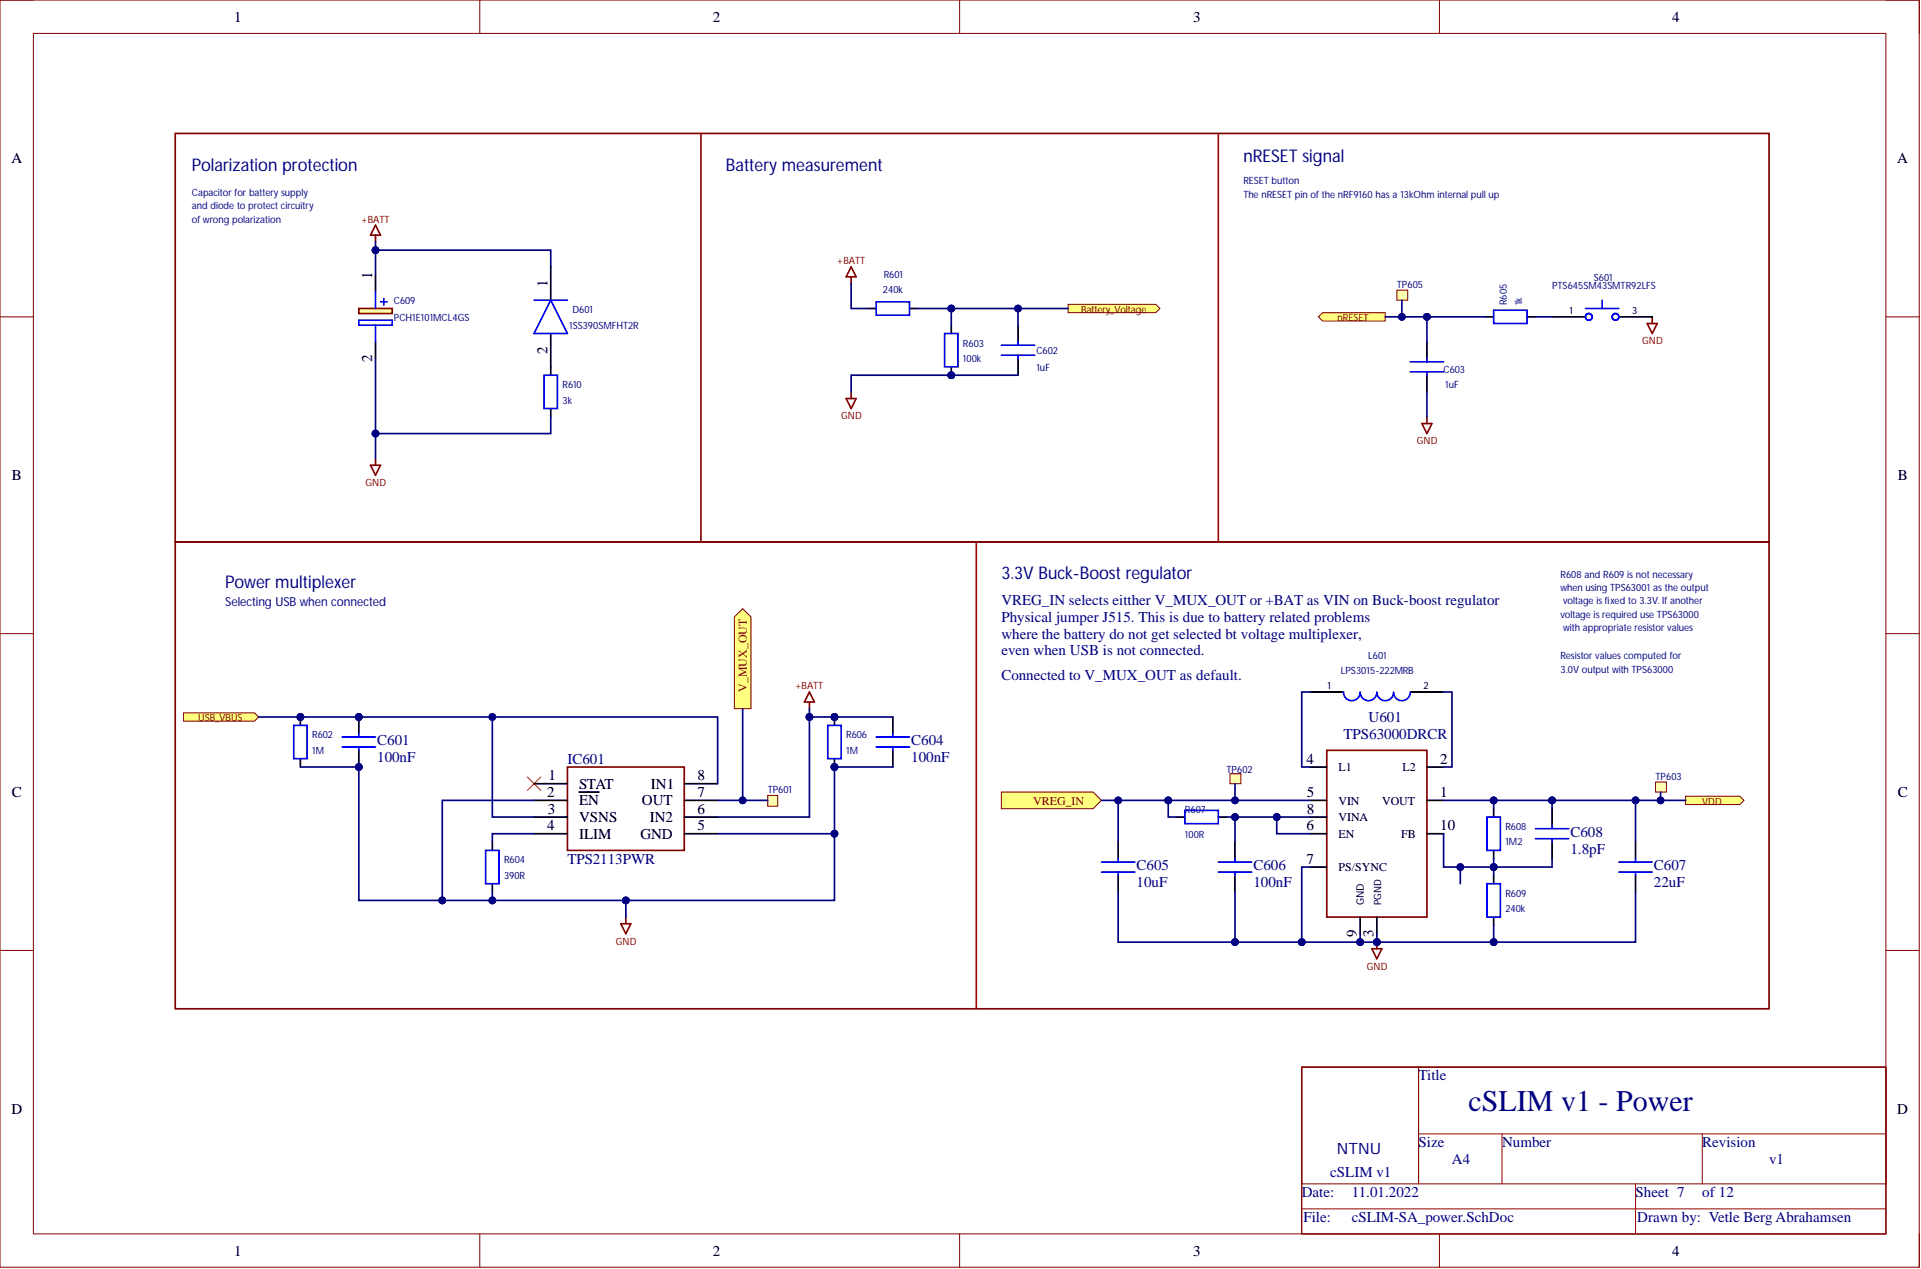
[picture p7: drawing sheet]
<svg xmlns="http://www.w3.org/2000/svg" width="292mm" height="193mm" viewBox="0 0 292 193" stroke-linecap="round" stroke-linejoin="round" font-family="sans-serif">
<defs><g id="words">
<text font-size="4.6" fill="#000080" x="223.3" y="168.9">cSLIM v1 - Power</text>
<g font-size="2.7" fill="#000080">
<text x="29.2" y="26">Polarization protection</text>
<text x="110.4" y="26">Battery measurement</text>
<text x="189.1" y="24.7">nRESET signal</text>
<text x="34.3" y="89.3">Power multiplexer</text>
<text x="152.3" y="88.1">3.3V Buck-Boost regulator</text>
</g>
<text font-size="2.4" fill="#000080" x="203.3" y="175.5">NTNU</text>
<g font-size="2.3">
<text x="35.6" y="3.3">1</text>
<text x="108.4" y="3.3">2</text>
<text x="181.4" y="3.3">3</text>
<text x="254.3" y="3.3">4</text>
<text x="1.7" y="24.9">A</text>
<text x="288.5" y="24.9">A</text>
<text x="56.6" y="42.4" transform="rotate(-90 56.6 42.4)">1</text>
<text x="83.2" y="43.6" transform="rotate(-90 83.2 43.6)">1</text>
<text x="83.2" y="53.8" transform="rotate(-90 83.2 53.8)">2</text>
<text x="56.6" y="55.1" transform="rotate(-90 56.6 55.1)">2</text>
<text x="1.8" y="73">B</text>
<text x="288.6" y="73">B</text>
<text x="83.4" y="118.7">1</text>
<text x="88.1" y="119.9">STAT</text>
<text x="99" y="119.9">IN1</text>
<text x="106.1" y="118.7">8</text>
<text x="198.7" y="116.1">4</text>
<text x="219" y="116.1">2</text>
<text x="1.8" y="121.2">C</text>
<text x="83.2" y="121.2">2</text>
<text x="83.3" y="123.7">3</text>
<text x="88.1" y="122.5">EN</text>
<text x="88.1" y="125">VSNS</text>
<text x="97.6" y="122.5">OUT</text>
<text x="98.8" y="125">IN2</text>
<text x="106.1" y="121.2">7</text>
<text x="106.1" y="123.7">6</text>
<text x="198.7" y="121.2">5</text>
<text x="198.7" y="123.7">8</text>
<text x="219" y="121.2">1</text>
<text x="288.6" y="121.2">C</text>
<text x="83.2" y="126.3">4</text>
<text x="88.1" y="127.5">ILIM</text>
<text x="97.4" y="127.5">GND</text>
<text x="106.1" y="126.3">5</text>
<text x="198.7" y="126.3">6</text>
<text x="198.7" y="131.3">7</text>
<text x="219" y="126.3">10</text>
<text x="206.3" y="142.5" transform="rotate(-90 206.3 142.5)">9</text>
<text x="208.9" y="142.5" transform="rotate(-90 208.9 142.5)">3</text>
<text x="1.7" y="169.4">D</text>
<text x="288.5" y="169.4">D</text>
<text x="35.6" y="190.9">1</text>
<text x="108.4" y="190.9">2</text>
<text x="181.4" y="190.9">3</text>
<text x="254.3" y="190.9">4</text>
</g>
<g font-size="2.3" fill="#000080">
<text x="152.3" y="92">VREG_IN selects eitther V_MUX_OUT or +BAT as VIN on Buck-boost regulator</text>
<text x="152.3" y="94.6">Physical jumper J515. This is due to battery related problems</text>
<text x="152.3" y="97.1">where the battery do not get selected bt voltage multiplexer,</text>
<text x="152.3" y="99.7">even when USB is not connected.</text>
<text x="152.3" y="103.5">Connected to V_MUX_OUT as default.</text>
<text x="57.4" y="113.3">C601</text>
<text x="138.6" y="113.3">C604</text>
<text x="204.3" y="112.3">TPS63000DRCR</text>
<text x="208.1" y="109.8">U601</text>
<text x="57.4" y="115.9">100nF</text>
<text x="86.3" y="116.1">IC601</text>
<text x="138.6" y="115.9">100nF</text>
<text x="86.3" y="131.3">TPS2113PWR</text>
<text x="238.8" y="127.3">C608</text>
<text x="238.8" y="129.8">1.8pF</text>
<text x="172.8" y="132.4">C605</text>
<text x="172.8" y="134.9">10uF</text>
<text x="190.6" y="132.4">C606</text>
<text x="190.6" y="134.9">100nF</text>
<text x="251.5" y="132.4">C607</text>
<text x="251.5" y="134.9">22uF</text>
<text x="215.7" y="164.3">Title</text>
<text x="202.3" y="179">cSLIM v1</text>
<text x="215.7" y="174.4">Size</text>
<text x="220.8" y="177">A4</text>
<text x="228.4" y="174.4">Number</text>
<text x="258.8" y="174.4">Revision</text>
<text x="269" y="177">v1</text>
<text x="197.9" y="182.1">Date:</text>
<text x="198.2" y="185.9">File:</text>
<text x="205.6" y="182.1">11.01.2022</text>
<text x="205.6" y="185.9">cSLIM-SA_power.SchDoc</text>
<text x="248.7" y="182.1">Sheet 7</text>
<text x="248.9" y="185.9">Drawn by: Vetle Berg Abrahamsen</text>
<text x="258.8" y="182.1">of 12</text>
</g>
<text font-size="1.9" fill="#000080" x="34.3" y="92.1">Selecting USB when connected</text>
<g font-size="1.8" fill="#800000">
<text x="113.6" y="105.2" transform="rotate(-90 113.6 105.2)">V_MUX_OUT</text>
<text x="157.1" y="122.3">VREG_IN</text>
</g>
<g font-size="1.8">
<text x="203.5" y="117.3">L1</text>
<text x="213.2" y="117.3">L2</text>
<text x="203.5" y="122.3">VIN</text>
<text x="203.5" y="124.9">VINA</text>
<text x="210.2" y="122.3">VOUT</text>
<text x="203.5" y="127.4">EN</text>
<text x="213" y="127.4">FB</text>
<text x="203.5" y="132.5">PS/SYNC</text>
</g>
<text font-size="1.6" x="207.4" y="137.7" transform="rotate(-90 207.4 137.7)">GND</text>
<g font-size="1.5" fill="#000080">
<text x="29.2" y="29.8">Capacitor for battery supply</text>
<text x="189.1" y="28">RESET button</text>
<text x="29.2" y="31.8">and diode to protect circuitry</text>
<text x="29.2" y="33.9">of wrong polarization</text>
<text x="189.1" y="30.1">The nRESET pin of the nRF9160 has a 13kOhm internal pull up</text>
<text x="59.9" y="46.3">C609</text>
<text x="87" y="47.6">D601</text>
<text x="134.2" y="44.6">240k</text>
<text x="134.4" y="42.3">R601</text>
<text x="212.4" y="43.7">TP605</text>
<text x="229.1" y="46.4" transform="rotate(-90 229.1 46.4)">R605</text>
<text x="231.4" y="46.4" transform="rotate(-90 231.4 46.4)">1k</text>
<text x="236" y="44">PTS645SM43SMTR92LFS</text>
<text x="242.3" y="42.7">S601</text>
<text x="59.9" y="48.8">PCH1E101MCL4GS</text>
<text x="86.5" y="50.1">1SS390SMFHT2R</text>
<text x="146.4" y="52.7">R603</text>
<text x="157.6" y="53.9">C602</text>
<text x="85.5" y="59">R610</text>
<text x="146.4" y="55">100k</text>
<text x="157.6" y="56.4">1uF</text>
<text x="219.5" y="56.7">C603</text>
<text x="219.8" y="59">1uF</text>
<text x="85.5" y="61.4">3k</text>
<text x="237.3" y="87.9">R608 and R609 is not necessary</text>
<text x="237.3" y="89.9">when using TPS63001 as the output</text>
<text x="237.3" y="93.9">voltage is required use TPS63000</text>
<text x="237.7" y="91.9">voltage is fixed to 3.3V. If another</text>
<text x="237.7" y="96">with appropriate resistor values</text>
<text x="208" y="100.2">L601</text>
<text x="237.3" y="100.3">Resistor values computed for</text>
<text x="203.9" y="102.5">LPS3015-222MRB</text>
<text x="237.3" y="102.3">3.0V output with TPS63000</text>
<text x="47.5" y="112.3">R602</text>
<text x="128.7" y="112.3">R606</text>
<text x="47.5" y="114.6">1M</text>
<text x="128.7" y="114.6">1M</text>
<text x="186.5" y="117.5">TP602</text>
<text x="251.7" y="118.5">TP603</text>
<text x="116.7" y="120.6">TP601</text>
<text x="180.2" y="123.6">R607</text>
<text x="76.6" y="131.3">R604</text>
<text x="180.2" y="127.4">100R</text>
<text x="228.9" y="128.6">1M2</text>
<text x="228.9" y="126.2">R608</text>
<text x="76.6" y="133.6">390R</text>
<text x="228.9" y="136.4">R609</text>
<text x="228.9" y="138.7">240k</text>
</g>
<g font-size="1.5" fill="#800000">
<text x="54.9" y="33.9">+BATT</text>
<text x="127.3" y="40.2">+BATT</text>
<text x="164.4" y="47.5">Battery_Voltage</text>
<text x="203.4" y="48.8">nRESET</text>
<text x="249.7" y="52.4">GND</text>
<text x="127.9" y="63.8">GND</text>
<text x="215.4" y="67.6">GND</text>
<text x="55.6" y="73.9">GND</text>
<text x="120.9" y="104.8">+BATT</text>
<text x="30.2" y="109.7">USB_VBUS</text>
<text x="258.8" y="122.3">VDD</text>
<text x="93.6" y="143.6">GND</text>
<text x="207.8" y="147.4">GND</text>
</g>
<g font-size="1.5">
<text x="238.7" y="47.8">1</text>
<text x="248.2" y="47.8">3</text>
<text x="201.9" y="104.8">1</text>
<text x="216.5" y="104.8">2</text>
<text x="210" y="137.7" transform="rotate(-90 210 137.7)">PGND</text>
</g>
</g></defs>
<g fill="none" stroke="#800000" stroke-width=".15">
<path d="M0 0h291.8v192.7h-291.8zM0 0h5.1M5.1 5.1h281.7v182.5h-281.7zM73 0v5.1M145.9 0v5.1M218.9 0v5.1M286.8 0h5v5.1M0 48.2h5.1M286.8 48.2h5M0 96.4h5.1M286.8 96.4h5M0 144.5h5.1"/>
<path d="M286.8 144.5h5M73 187.6v5.1M145.9 187.6v5.1M218.9 187.6v5.1M291.8 187.6v5.1"/>
</g>
<path d="M129.4 40.6l.8 1.5h-1.5zM129.4 42.1v1" fill="none" stroke="#800000" stroke-width=".25"/>
<path d="M132 46.9h1.2M138.3 46.9h1.3" fill="none" stroke="#000" stroke-width=".25"/>
<path d="M133.2 45.9h5.1v2h-5.1z" fill="none" stroke="#00f" stroke-width=".25"/>
<circle cx="144.6" cy="57.1" r=".51" fill="#000080"/>
<circle cx="144.6" cy="57.1" r=".51" fill="none" stroke="#000080" stroke-width=".15"/>
<path d="M144.6 55.8v1.3" fill="none" stroke="#000" stroke-width=".25"/>
<circle cx="144.6" cy="57.1" r=".51" fill="#000080"/>
<circle cx="144.6" cy="57.1" r=".51" fill="none" stroke="#000080" stroke-width=".15"/>
<path d="M144.6 49.4v1.3M225.9 48.2h1.2M232.2 48.2h1.3M199.2 105.2h5.1M214.4 105.2h5.1" fill="none" stroke="#000" stroke-width=".25"/>
<path d="M143.6 50.7h2.1v5.1h-2.1zM227.1 47.2h5.1v2h-5.1zM204.3 105.2a1.26 1.26 0 0 0 1.2 1.3 1.26 1.26 0 0 0 1.3-1.2M206.8 105.2a1.26 1.26 0 0 0 1.2 1.3 1.26 1.26 0 0 0 1.4-1.2M209.4 105.2a1.26 1.26 0 0 0 1.2 1.3 1.26 1.26 0 0 0 1.3-1.2M211.9 105.2a1.26 1.26 0 0 0 1.2 1.3 1.26 1.26 0 0 0 1.3-1.2" fill="none" stroke="#00f" stroke-width=".25"/>
<path d="M129.4 59.6v1M250.5 49.2h1.5l-.8 1.5zM251.2 48.2v1M128.7 60.6h1.5l-.8 1.5zM216.2 64.4h1.5l-.7 1.5zM217 63.4v1M208.6 144.3h1.5l-.7 1.5zM209.4 143.3v1" fill="none" stroke="#800000" stroke-width=".25"/>
<circle cx="209.4" cy="143.3" r=".51" fill="#000080"/>
<circle cx="209.4" cy="143.3" r=".51" fill="none" stroke="#000080" stroke-width=".15"/>
<path d="M74.9 128v1.3M74.9 134.4v1.3M178.9 124.2h1.3M185.3 124.2h1.2M227.1 123v1.2M227.1 129.3v1.3M227.1 133.1v1.3M227.1 139.5v1.2" fill="none" stroke="#000" stroke-width=".25"/>
<path d="M73.8 129.3h2.1v5.1h-2.1zM180.2 123.2h5.1v2.1h-5.1zM226.1 124.2h2v5.1h-2zM226.1 134.4h2v5.1h-2z" fill="none" stroke="#00f" stroke-width=".25"/>
<path d="M123.1 105.2l.7 1.5h-1.5zM123.1 106.7v1.1M95.2 139.5v1M94.4 140.5h1.5l-.7 1.5z" fill="none" stroke="#800000" stroke-width=".25"/>
<circle cx="126.9" cy="116.6" r=".51" fill="#000080"/>
<circle cx="126.9" cy="116.6" r=".51" fill="none" stroke="#000080" stroke-width=".15"/>
<circle cx="126.9" cy="109" r=".51" fill="#000080"/>
<circle cx="126.9" cy="109" r=".51" fill="none" stroke="#000080" stroke-width=".15"/>
<path d="M126.9 115.4v1.2" fill="none" stroke="#000" stroke-width=".25"/>
<circle cx="126.9" cy="116.6" r=".51" fill="#000080"/>
<circle cx="126.9" cy="116.6" r=".51" fill="none" stroke="#000080" stroke-width=".15"/>
<path d="M126.9 109v1.3" fill="none" stroke="#000" stroke-width=".25"/>
<circle cx="126.9" cy="109" r=".51" fill="#000080"/>
<circle cx="126.9" cy="109" r=".51" fill="none" stroke="#000080" stroke-width=".15"/>
<path d="M125.9 110.3h2v5.1h-2z" fill="none" stroke="#00f" stroke-width=".25"/>
<circle cx="45.7" cy="109" r=".51" fill="#000080"/>
<circle cx="45.7" cy="109" r=".51" fill="none" stroke="#000080" stroke-width=".15"/>
<path d="M45.7 109v1.3" fill="none" stroke="#000" stroke-width=".25"/>
<circle cx="45.7" cy="109" r=".51" fill="#000080"/>
<circle cx="45.7" cy="109" r=".51" fill="none" stroke="#000080" stroke-width=".15"/>
<path d="M83.7 40.6v5M83.7 50.7v6.4M83.7 62.1v1.3M45.7 115.4v1.2" fill="none" stroke="#000" stroke-width=".25"/>
<path d="M81.2 45.6h5.1M82.7 57.1h2.1v5h-2.1zM83.7 45.6l2.6 5.1h-5.1zM44.7 110.3h2v5.1h-2z" fill="none" stroke="#00f" stroke-width=".25"/>
<path d="M57.1 34.2l.8 1.6h-1.6zM57.1 35.8v1M56.3 70.7h1.6l-.8 1.6zM57.1 69.7v1" fill="none" stroke="#800000" stroke-width=".25"/>
<path d="M200.5 48.2l.6-.7h9.5v1.3h-9.5z" fill-rule="evenodd" fill="#ffff80"/>
<path d="M200.5 48.2l.6-.7h9.5v1.3h-9.5z" fill="none" stroke="#800000" stroke-width=".15"/>
<path d="M256.3 121.1h8.3l.6 .6-.6 .6h-8.3z" fill-rule="evenodd" fill="#ffff80"/>
<path d="M256.3 121.1h8.3l.6 .6-.6 .6h-8.3z" fill="none" stroke="#800000" stroke-width=".15"/>
<path d="M27.9 108.4h10.8l.6 .6-.6 .7h-10.8z" fill-rule="evenodd" fill="#ffff80"/>
<path d="M27.9 108.4h10.8l.6 .6-.6 .7h-10.8z" fill="none" stroke="#800000" stroke-width=".15"/>
<path d="M162.4 46.3h13.3l.7 .6-.7 .6h-13.3z" fill-rule="evenodd" fill="#ffff80"/>
<path d="M162.4 46.3h13.3l.7 .6-.7 .6h-13.3z" fill="none" stroke="#800000" stroke-width=".15"/>
<path d="M80.2 118.2l2 2M82.2 118.2l-2 2" fill="none" stroke="#f00" stroke-width=".15"/>
<path d="M86.3 116.6h17.7v12.7h-17.7zM201.7 114.1h15.3v25.4h-15.3z" fill="none" stroke="#800000" stroke-width=".25"/>
<g fill="none" stroke="#000" stroke-width=".25">
<path d="M81.2 119.2h5.1M104 119.2h5.1M199.2 116.6h2.5M217 116.6h2.5M81.2 121.7h5.1M81.2 124.2h5.1M81.2 126.8h5.1M88.1 120.4h3M104 121.7h5.1M104 124.2h5.1M104 126.8h5.1M199.2 121.7h2.5"/>
<path d="M199.2 124.2h2.5M199.2 126.8h2.5M199.2 131.8h2.5M206.8 139.5v2.5M209.4 139.5v2.5M217 121.7h2.5M217 126.8h2.5"/>
</g>
<path d="M111.7 93.8l1.2-1.2 1.3 1.2v14h-2.5z" fill-rule="evenodd" fill="#ffff80"/>
<path d="M111.7 93.8l1.2-1.2 1.3 1.2v14h-2.5z" fill="none" stroke="#800000" stroke-width=".15"/>
<path d="M154.8 49.4v2.6M154.8 54.5v2.6M217 52v2.5M217 57.1v2.5M236 48.2h5.1M246.2 48.2h5" fill="none" stroke="#000" stroke-width=".25"/>
<g fill="none" stroke="#00f" stroke-width=".25">
<path d="M152.3 52.5h5M152.3 54h5M154.8 52v.5M154.8 54v.5M214.4 55h5.1M214.4 56.5h5.1M217 54.5v.5M217 56.5v.6M241.1 46.9h5.1M243.6 45.6v1.3"/>
<circle cx="241.6" cy="48.2" r=".51"/>
<circle cx="245.6" cy="48.2" r=".51"/>
</g>
<circle cx="54.6" cy="109" r=".51" fill="#000080"/>
<circle cx="54.6" cy="109" r=".51" fill="none" stroke="#000080" stroke-width=".15"/>
<circle cx="54.6" cy="116.6" r=".51" fill="#000080"/>
<circle cx="54.6" cy="116.6" r=".51" fill="none" stroke="#000080" stroke-width=".15"/>
<path d="M54.6 109v2.6" fill="none" stroke="#000" stroke-width=".25"/>
<circle cx="54.6" cy="109" r=".51" fill="#000080"/>
<circle cx="54.6" cy="109" r=".51" fill="none" stroke="#000080" stroke-width=".15"/>
<path d="M54.6 114.1v2.5" fill="none" stroke="#000" stroke-width=".25"/>
<circle cx="54.6" cy="116.6" r=".51" fill="#000080"/>
<circle cx="54.6" cy="116.6" r=".51" fill="none" stroke="#000080" stroke-width=".15"/>
<g fill="none" stroke="#00f" stroke-width=".25">
<path d="M52 112.1h5.1M52 113.6h5.1M54.6 111.6v.5M54.6 113.6v.5M133.2 112.1h5.1M133.2 113.6h5.1M135.8 111.6v.5M135.8 113.6v.5M167.5 131.1h5.1M167.5 132.6h5.1M170 130.6v.5M170 132.6v.5"/>
<path d="M185.3 131.1h5M185.3 132.6h5M187.8 130.6v.5M187.8 132.6v.5M233.5 126h5M233.5 127.5h5M236 125.5v.5M236 127.5v.5M246.2 131.1h5M246.2 132.6h5M248.7 130.6v.5M248.7 132.6v.5"/>
</g>
<path d="M135.8 109v2.6M135.8 114.1v2.5M170 128v2.6M170 133.1v2.6M187.8 128v2.6M187.8 133.1v2.6M236 123v2.5M236 128v2.6M248.7 128v2.6M248.7 133.1v2.6" fill="none" stroke="#000" stroke-width=".25"/>
<path d="M54.6 46.9h5v.8h-5z" fill-rule="evenodd" fill="#ffffb0"/>
<path d="M26.6 20.3h242.4v62.1h-242.4zM54.6 46.9h5v.8h-5zM26.6 82.4h242.4v71h-242.4z" fill="none" stroke="#800000" stroke-width=".25"/>
<path d="M57.1 41.8v2.6M57.1 52v2.5" fill="none" stroke="#000" stroke-width=".25"/>
<path d="M54.6 48.7h5v.7h-5zM57.1 44.4v2.5M57.1 49.4v2.6M57.9 45.9h1M58.4 45.4v1" fill="none" stroke="#00f" stroke-width=".25"/>
<path d="M106.6 20.3v62.1M185.3 20.3v62.1M148.5 82.4v71" fill="none" stroke="#980000" stroke-width=".25"/>
<path d="M152.3 120.4h13.9l1.3 1.3-1.3 1.3h-13.9z" fill-rule="evenodd" fill="#ffff80"/>
<path d="M152.3 120.4h13.9l1.3 1.3-1.3 1.3h-13.9z" fill="none" stroke="#800000" stroke-width=".15"/>
<path d="M116.7 120.9h1.6v1.7h-1.6z" fill-rule="evenodd" fill="#ffffb0"/>
<path d="M116.7 120.9h1.6v1.7h-1.6z" fill="none" stroke="#800000" stroke-width=".15"/>
<path d="M187 117.7h1.7v1.5h-1.7z" fill-rule="evenodd" fill="#ffffb0"/>
<path d="M187 117.7h1.7v1.5h-1.7z" fill="none" stroke="#800000" stroke-width=".15"/>
<path d="M251.7 118.9h1.7v1.5h-1.7z" fill-rule="evenodd" fill="#ffffb0"/>
<path d="M251.7 118.9h1.7v1.5h-1.7z" fill="none" stroke="#800000" stroke-width=".15"/>
<path d="M212.4 44.1h1.7v1.5h-1.7z" fill-rule="evenodd" fill="#ffffb0"/>
<path d="M212.4 44.1h1.7v1.5h-1.7z" fill="none" stroke="#800000" stroke-width=".15"/>
<path d="M197.9 162.3h88.9v25.3h-88.9z" fill-rule="evenodd" fill="#fff"/>
<path d="M197.9 162.3h88.9v25.3h-88.9zM197.9 162.3h17.8v17.7h-17.8zM215.7 162.3h71.1v17.7h-71.1z" fill="none" stroke="#800000" stroke-width=".15"/>
<path d="M215.7 172.4h71.1M228.4 172.4v7.6M258.8 172.4v7.6M197.9 183.8h88.9M248.7 180v7.6" fill="none" stroke="#980000" stroke-width=".15"/>
<path d="M144.6 46.9v2.5" fill="none" stroke="#000080" stroke-width=".25"/>
<circle cx="144.6" cy="46.9" r=".51" fill="#000080"/>
<circle cx="144.6" cy="46.9" r=".51" fill="none" stroke="#000080" stroke-width=".15"/>
<path d="M139.6 46.9h5" fill="none" stroke="#000080" stroke-width=".25"/>
<circle cx="144.6" cy="46.9" r=".51" fill="#000080"/>
<circle cx="144.6" cy="46.9" r=".51" fill="none" stroke="#000080" stroke-width=".15"/>
<path d="M210.6 48.2h6.4" fill="none" stroke="#000080" stroke-width=".25"/>
<circle cx="213.2" cy="48.2" r=".51" fill="#000080"/>
<circle cx="213.2" cy="48.2" r=".51" fill="none" stroke="#000080" stroke-width=".15"/>
<circle cx="217" cy="48.2" r=".51" fill="#000080"/>
<circle cx="217" cy="48.2" r=".51" fill="none" stroke="#000080" stroke-width=".15"/>
<path d="M217 48.2v3.8" fill="none" stroke="#000080" stroke-width=".25"/>
<circle cx="217" cy="48.2" r=".51" fill="#000080"/>
<circle cx="217" cy="48.2" r=".51" fill="none" stroke="#000080" stroke-width=".15"/>
<path d="M144.6 57.1h10.2M217 59.6v3.8" fill="none" stroke="#000080" stroke-width=".25"/>
<circle cx="144.6" cy="57.1" r=".51" fill="#000080"/>
<circle cx="144.6" cy="57.1" r=".51" fill="none" stroke="#000080" stroke-width=".15"/>
<path d="M217 48.2h8.9M233.5 48.2h2.5" fill="none" stroke="#000080" stroke-width=".25"/>
<circle cx="217" cy="48.2" r=".51" fill="#000080"/>
<circle cx="217" cy="48.2" r=".51" fill="none" stroke="#000080" stroke-width=".15"/>
<path d="M206.8 142v1.3" fill="none" stroke="#000080" stroke-width=".25"/>
<circle cx="206.8" cy="143.3" r=".51" fill="#000080"/>
<circle cx="206.8" cy="143.3" r=".51" fill="none" stroke="#000080" stroke-width=".15"/>
<path d="M209.4 142v1.3" fill="none" stroke="#000080" stroke-width=".25"/>
<circle cx="209.4" cy="143.3" r=".51" fill="#000080"/>
<circle cx="209.4" cy="143.3" r=".51" fill="none" stroke="#000080" stroke-width=".15"/>
<path d="M206.8 143.3h2.6" fill="none" stroke="#000080" stroke-width=".25"/>
<circle cx="209.4" cy="143.3" r=".51" fill="#000080"/>
<circle cx="209.4" cy="143.3" r=".51" fill="none" stroke="#000080" stroke-width=".15"/>
<circle cx="206.8" cy="143.3" r=".51" fill="#000080"/>
<circle cx="206.8" cy="143.3" r=".51" fill="none" stroke="#000080" stroke-width=".15"/>
<path d="M197.9 143.3h8.9" fill="none" stroke="#000080" stroke-width=".25"/>
<circle cx="197.9" cy="143.3" r=".51" fill="#000080"/>
<circle cx="197.9" cy="143.3" r=".51" fill="none" stroke="#000080" stroke-width=".15"/>
<circle cx="206.8" cy="143.3" r=".51" fill="#000080"/>
<circle cx="206.8" cy="143.3" r=".51" fill="none" stroke="#000080" stroke-width=".15"/>
<path d="M177.6 121.7h21.6" fill="none" stroke="#000080" stroke-width=".25"/>
<circle cx="187.8" cy="121.7" r=".51" fill="#000080"/>
<circle cx="187.8" cy="121.7" r=".51" fill="none" stroke="#000080" stroke-width=".15"/>
<circle cx="177.6" cy="121.7" r=".51" fill="#000080"/>
<circle cx="177.6" cy="121.7" r=".51" fill="none" stroke="#000080" stroke-width=".15"/>
<path d="M194.1 124.2h5.1" fill="none" stroke="#000080" stroke-width=".25"/>
<circle cx="194.1" cy="124.2" r=".51" fill="#000080"/>
<circle cx="194.1" cy="124.2" r=".51" fill="none" stroke="#000080" stroke-width=".15"/>
<path d="M187.8 135.7v7.6" fill="none" stroke="#000080" stroke-width=".25"/>
<circle cx="187.8" cy="143.3" r=".51" fill="#000080"/>
<circle cx="187.8" cy="143.3" r=".51" fill="none" stroke="#000080" stroke-width=".15"/>
<path d="M248.7 121.7v6.3" fill="none" stroke="#000080" stroke-width=".25"/>
<circle cx="248.7" cy="121.7" r=".51" fill="#000080"/>
<circle cx="248.7" cy="121.7" r=".51" fill="none" stroke="#000080" stroke-width=".15"/>
<path d="M227.1 140.7v2.6" fill="none" stroke="#000080" stroke-width=".25"/>
<circle cx="227.1" cy="143.3" r=".51" fill="#000080"/>
<circle cx="227.1" cy="143.3" r=".51" fill="none" stroke="#000080" stroke-width=".15"/>
<path d="M209.4 143.3h17.7" fill="none" stroke="#000080" stroke-width=".25"/>
<circle cx="227.1" cy="143.3" r=".51" fill="#000080"/>
<circle cx="227.1" cy="143.3" r=".51" fill="none" stroke="#000080" stroke-width=".15"/>
<circle cx="209.4" cy="143.3" r=".51" fill="#000080"/>
<circle cx="209.4" cy="143.3" r=".51" fill="none" stroke="#000080" stroke-width=".15"/>
<path d="M227.1 131.8v1.3" fill="none" stroke="#000080" stroke-width=".25"/>
<circle cx="227.1" cy="131.9" r=".51" fill="#000080"/>
<circle cx="227.1" cy="131.9" r=".51" fill="none" stroke="#000080" stroke-width=".15"/>
<path d="M227.1 130.6v1.2" fill="none" stroke="#000080" stroke-width=".25"/>
<circle cx="227.1" cy="131.9" r=".51" fill="#000080"/>
<circle cx="227.1" cy="131.9" r=".51" fill="none" stroke="#000080" stroke-width=".15"/>
<path d="M227.1 121.7v1.3" fill="none" stroke="#000080" stroke-width=".25"/>
<circle cx="227.1" cy="121.7" r=".51" fill="#000080"/>
<circle cx="227.1" cy="121.7" r=".51" fill="none" stroke="#000080" stroke-width=".15"/>
<path d="M219.5 121.7h7.6" fill="none" stroke="#000080" stroke-width=".25"/>
<circle cx="227.1" cy="121.7" r=".51" fill="#000080"/>
<circle cx="227.1" cy="121.7" r=".51" fill="none" stroke="#000080" stroke-width=".15"/>
<path d="M74.9 135.7v1.2" fill="none" stroke="#000080" stroke-width=".25"/>
<circle cx="74.9" cy="136.9" r=".51" fill="#000080"/>
<circle cx="74.9" cy="136.9" r=".51" fill="none" stroke="#000080" stroke-width=".15"/>
<path d="M67.2 136.9h7.7" fill="none" stroke="#000080" stroke-width=".25"/>
<circle cx="74.9" cy="136.9" r=".51" fill="#000080"/>
<circle cx="74.9" cy="136.9" r=".51" fill="none" stroke="#000080" stroke-width=".15"/>
<circle cx="67.2" cy="136.9" r=".51" fill="#000080"/>
<circle cx="67.2" cy="136.9" r=".51" fill="none" stroke="#000080" stroke-width=".15"/>
<path d="M39.3 109h6.4" fill="none" stroke="#000080" stroke-width=".25"/>
<circle cx="45.7" cy="109" r=".51" fill="#000080"/>
<circle cx="45.7" cy="109" r=".51" fill="none" stroke="#000080" stroke-width=".15"/>
<path d="M123.1 107.8v1.2" fill="none" stroke="#000080" stroke-width=".25"/>
<circle cx="123.1" cy="109" r=".51" fill="#000080"/>
<circle cx="123.1" cy="109" r=".51" fill="none" stroke="#000080" stroke-width=".15"/>
<path d="M126.9 109h8.9" fill="none" stroke="#000080" stroke-width=".25"/>
<circle cx="126.9" cy="109" r=".51" fill="#000080"/>
<circle cx="126.9" cy="109" r=".51" fill="none" stroke="#000080" stroke-width=".15"/>
<path d="M123.1 109h3.8" fill="none" stroke="#000080" stroke-width=".25"/>
<circle cx="126.9" cy="109" r=".51" fill="#000080"/>
<circle cx="126.9" cy="109" r=".51" fill="none" stroke="#000080" stroke-width=".15"/>
<circle cx="123.1" cy="109" r=".51" fill="#000080"/>
<circle cx="123.1" cy="109" r=".51" fill="none" stroke="#000080" stroke-width=".15"/>
<path d="M109.1 126.8h17.8" fill="none" stroke="#000080" stroke-width=".25"/>
<circle cx="126.9" cy="126.8" r=".51" fill="#000080"/>
<circle cx="126.9" cy="126.8" r=".51" fill="none" stroke="#000080" stroke-width=".15"/>
<path d="M95.2 136.9v2.6" fill="none" stroke="#000080" stroke-width=".25"/>
<circle cx="95.2" cy="136.9" r=".51" fill="#000080"/>
<circle cx="95.2" cy="136.9" r=".51" fill="none" stroke="#000080" stroke-width=".15"/>
<path d="M74.9 136.9h20.3" fill="none" stroke="#000080" stroke-width=".25"/>
<circle cx="74.9" cy="136.9" r=".51" fill="#000080"/>
<circle cx="74.9" cy="136.9" r=".51" fill="none" stroke="#000080" stroke-width=".15"/>
<circle cx="95.2" cy="136.9" r=".51" fill="#000080"/>
<circle cx="95.2" cy="136.9" r=".51" fill="none" stroke="#000080" stroke-width=".15"/>
<path d="M45.7 109h8.9" fill="none" stroke="#000080" stroke-width=".25"/>
<circle cx="45.7" cy="109" r=".51" fill="#000080"/>
<circle cx="45.7" cy="109" r=".51" fill="none" stroke="#000080" stroke-width=".15"/>
<circle cx="54.6" cy="109" r=".51" fill="#000080"/>
<circle cx="54.6" cy="109" r=".51" fill="none" stroke="#000080" stroke-width=".15"/>
<path d="M126.9 116.6v10.2" fill="none" stroke="#000080" stroke-width=".25"/>
<circle cx="126.9" cy="116.6" r=".51" fill="#000080"/>
<circle cx="126.9" cy="116.6" r=".51" fill="none" stroke="#000080" stroke-width=".15"/>
<circle cx="126.9" cy="126.8" r=".51" fill="#000080"/>
<circle cx="126.9" cy="126.8" r=".51" fill="none" stroke="#000080" stroke-width=".15"/>
<path d="M126.9 116.6h8.9" fill="none" stroke="#000080" stroke-width=".25"/>
<circle cx="126.9" cy="116.6" r=".51" fill="#000080"/>
<circle cx="126.9" cy="116.6" r=".51" fill="none" stroke="#000080" stroke-width=".15"/>
<path d="M187.8 124.2v3.8" fill="none" stroke="#000080" stroke-width=".25"/>
<circle cx="187.8" cy="124.2" r=".51" fill="#000080"/>
<circle cx="187.8" cy="124.2" r=".51" fill="none" stroke="#000080" stroke-width=".15"/>
<path d="M186.5 124.2h1.3" fill="none" stroke="#000080" stroke-width=".25"/>
<circle cx="187.8" cy="124.2" r=".51" fill="#000080"/>
<circle cx="187.8" cy="124.2" r=".51" fill="none" stroke="#000080" stroke-width=".15"/>
<path d="M187.8 143.3h10.1" fill="none" stroke="#000080" stroke-width=".25"/>
<circle cx="187.8" cy="143.3" r=".51" fill="#000080"/>
<circle cx="187.8" cy="143.3" r=".51" fill="none" stroke="#000080" stroke-width=".15"/>
<circle cx="197.9" cy="143.3" r=".51" fill="#000080"/>
<circle cx="197.9" cy="143.3" r=".51" fill="none" stroke="#000080" stroke-width=".15"/>
<path d="M187.8 124.2h6.3" fill="none" stroke="#000080" stroke-width=".25"/>
<circle cx="187.8" cy="124.2" r=".51" fill="#000080"/>
<circle cx="187.8" cy="124.2" r=".51" fill="none" stroke="#000080" stroke-width=".15"/>
<circle cx="194.1" cy="124.2" r=".51" fill="#000080"/>
<circle cx="194.1" cy="124.2" r=".51" fill="none" stroke="#000080" stroke-width=".15"/>
<path d="M248.7 121.7h7.6" fill="none" stroke="#000080" stroke-width=".25"/>
<circle cx="248.7" cy="121.7" r=".51" fill="#000080"/>
<circle cx="248.7" cy="121.7" r=".51" fill="none" stroke="#000080" stroke-width=".15"/>
<circle cx="252.5" cy="121.7" r=".51" fill="#000080"/>
<circle cx="252.5" cy="121.7" r=".51" fill="none" stroke="#000080" stroke-width=".15"/>
<path d="M227.1 121.7h8.9" fill="none" stroke="#000080" stroke-width=".25"/>
<circle cx="227.1" cy="121.7" r=".51" fill="#000080"/>
<circle cx="227.1" cy="121.7" r=".51" fill="none" stroke="#000080" stroke-width=".15"/>
<circle cx="236" cy="121.7" r=".51" fill="#000080"/>
<circle cx="236" cy="121.7" r=".51" fill="none" stroke="#000080" stroke-width=".15"/>
<path d="M236 121.7v1.3" fill="none" stroke="#000080" stroke-width=".25"/>
<circle cx="236" cy="121.7" r=".51" fill="#000080"/>
<circle cx="236" cy="121.7" r=".51" fill="none" stroke="#000080" stroke-width=".15"/>
<path d="M236 121.7h12.7" fill="none" stroke="#000080" stroke-width=".25"/>
<circle cx="236" cy="121.7" r=".51" fill="#000080"/>
<circle cx="236" cy="121.7" r=".51" fill="none" stroke="#000080" stroke-width=".15"/>
<circle cx="248.7" cy="121.7" r=".51" fill="#000080"/>
<circle cx="248.7" cy="121.7" r=".51" fill="none" stroke="#000080" stroke-width=".15"/>
<path d="M57.1 38v3.8" fill="none" stroke="#000080" stroke-width=".25"/>
<circle cx="57.1" cy="38" r=".51" fill="#000080"/>
<circle cx="57.1" cy="38" r=".51" fill="none" stroke="#000080" stroke-width=".15"/>
<path d="M57.1 54.5v11.4" fill="none" stroke="#000080" stroke-width=".25"/>
<circle cx="57.1" cy="65.9" r=".51" fill="#000080"/>
<circle cx="57.1" cy="65.9" r=".51" fill="none" stroke="#000080" stroke-width=".15"/>
<path d="M57.1 65.9v3.8" fill="none" stroke="#000080" stroke-width=".25"/>
<circle cx="57.1" cy="65.9" r=".51" fill="#000080"/>
<circle cx="57.1" cy="65.9" r=".51" fill="none" stroke="#000080" stroke-width=".15"/>
<path d="M57.1 36.8v1.2" fill="none" stroke="#000080" stroke-width=".25"/>
<circle cx="57.1" cy="38" r=".51" fill="#000080"/>
<circle cx="57.1" cy="38" r=".51" fill="none" stroke="#000080" stroke-width=".15"/>
<path d="M83.7 63.4v2.5h-26.6" fill="none" stroke="#000080" stroke-width=".25"/>
<circle cx="57.1" cy="65.9" r=".51" fill="#000080"/>
<circle cx="57.1" cy="65.9" r=".51" fill="none" stroke="#000080" stroke-width=".15"/>
<path d="M57.1 38h26.6v2.6" fill="none" stroke="#000080" stroke-width=".25"/>
<circle cx="57.1" cy="38" r=".51" fill="#000080"/>
<circle cx="57.1" cy="38" r=".51" fill="none" stroke="#000080" stroke-width=".15"/>
<path d="M170 135.7v7.6h17.8" fill="none" stroke="#000080" stroke-width=".25"/>
<circle cx="187.8" cy="143.3" r=".51" fill="#000080"/>
<circle cx="187.8" cy="143.3" r=".51" fill="none" stroke="#000080" stroke-width=".15"/>
<path d="M81.2 121.7h-14v15.2" fill="none" stroke="#000080" stroke-width=".25"/>
<circle cx="67.2" cy="136.9" r=".51" fill="#000080"/>
<circle cx="67.2" cy="136.9" r=".51" fill="none" stroke="#000080" stroke-width=".15"/>
<path d="M177.6 121.7v2.5h1.3" fill="none" stroke="#000080" stroke-width=".25"/>
<circle cx="177.6" cy="121.7" r=".51" fill="#000080"/>
<circle cx="177.6" cy="121.7" r=".51" fill="none" stroke="#000080" stroke-width=".15"/>
<path d="M74.9 109h34.2v10.2M81.2 126.8h-6.3v1.2" fill="none" stroke="#000080" stroke-width=".25"/>
<circle cx="74.9" cy="109" r=".51" fill="#000080"/>
<circle cx="74.9" cy="109" r=".51" fill="none" stroke="#000080" stroke-width=".15"/>
<path d="M194.1 124.2v2.6h5.1" fill="none" stroke="#000080" stroke-width=".25"/>
<circle cx="194.1" cy="124.2" r=".51" fill="#000080"/>
<circle cx="194.1" cy="124.2" r=".51" fill="none" stroke="#000080" stroke-width=".15"/>
<path d="M126.9 126.8v10.1h-31.7" fill="none" stroke="#000080" stroke-width=".25"/>
<circle cx="95.2" cy="136.9" r=".51" fill="#000080"/>
<circle cx="95.2" cy="136.9" r=".51" fill="none" stroke="#000080" stroke-width=".15"/>
<circle cx="126.9" cy="126.8" r=".51" fill="#000080"/>
<circle cx="126.9" cy="126.8" r=".51" fill="none" stroke="#000080" stroke-width=".15"/>
<path d="M144.6 57.1h-15.2v2.5" fill="none" stroke="#000080" stroke-width=".25"/>
<circle cx="144.6" cy="57.1" r=".51" fill="#000080"/>
<circle cx="144.6" cy="57.1" r=".51" fill="none" stroke="#000080" stroke-width=".15"/>
<path d="M129.4 43.1v3.8h2.6M123.1 109v15.2h-14" fill="none" stroke="#000080" stroke-width=".25"/>
<circle cx="123.1" cy="109" r=".51" fill="#000080"/>
<circle cx="123.1" cy="109" r=".51" fill="none" stroke="#000080" stroke-width=".15"/>
<path d="M219.5 126.8v5h7.6" fill="none" stroke="#000080" stroke-width=".25"/>
<circle cx="222" cy="131.9" r=".51" fill="#000080"/>
<circle cx="222" cy="131.9" r=".51" fill="none" stroke="#000080" stroke-width=".15"/>
<circle cx="227.1" cy="131.9" r=".51" fill="#000080"/>
<circle cx="227.1" cy="131.9" r=".51" fill="none" stroke="#000080" stroke-width=".15"/>
<path d="M248.7 135.7v7.6h-21.6" fill="none" stroke="#000080" stroke-width=".25"/>
<circle cx="227.1" cy="143.3" r=".51" fill="#000080"/>
<circle cx="227.1" cy="143.3" r=".51" fill="none" stroke="#000080" stroke-width=".15"/>
<path d="M236 130.6v1.2h-8.9" fill="none" stroke="#000080" stroke-width=".25"/>
<circle cx="227.1" cy="131.9" r=".51" fill="#000080"/>
<circle cx="227.1" cy="131.9" r=".51" fill="none" stroke="#000080" stroke-width=".15"/>
<path d="M154.8 46.9v2.5" fill="none" stroke="#000080" stroke-width=".25"/>
<circle cx="154.8" cy="46.9" r=".51" fill="#000080"/>
<circle cx="154.8" cy="46.9" r=".51" fill="none" stroke="#000080" stroke-width=".15"/>
<path d="M199.2 105.2h-1.3v11.4h1.3M219.5 105.2h1.3v11.4h-1.3M199.2 131.8h-1.3v11.5" fill="none" stroke="#000080" stroke-width=".25"/>
<circle cx="197.9" cy="143.3" r=".51" fill="#000080"/>
<circle cx="197.9" cy="143.3" r=".51" fill="none" stroke="#000080" stroke-width=".15"/>
<path d="M45.7 116.6h8.9v20.3h12.6" fill="none" stroke="#000080" stroke-width=".25"/>
<circle cx="54.6" cy="116.6" r=".51" fill="#000080"/>
<circle cx="54.6" cy="116.6" r=".51" fill="none" stroke="#000080" stroke-width=".15"/>
<circle cx="67.2" cy="136.9" r=".51" fill="#000080"/>
<circle cx="67.2" cy="136.9" r=".51" fill="none" stroke="#000080" stroke-width=".15"/>
<path d="M54.6 109h20.3v15.2h6.3" fill="none" stroke="#000080" stroke-width=".25"/>
<circle cx="54.6" cy="109" r=".51" fill="#000080"/>
<circle cx="54.6" cy="109" r=".51" fill="none" stroke="#000080" stroke-width=".15"/>
<circle cx="74.9" cy="109" r=".51" fill="#000080"/>
<circle cx="74.9" cy="109" r=".51" fill="none" stroke="#000080" stroke-width=".15"/>
<path d="M167.5 121.7h10.1" fill="none" stroke="#000080" stroke-width=".25"/>
<circle cx="170" cy="121.7" r=".51" fill="#000080"/>
<circle cx="170" cy="121.7" r=".51" fill="none" stroke="#000080" stroke-width=".15"/>
<circle cx="177.6" cy="121.7" r=".51" fill="#000080"/>
<circle cx="177.6" cy="121.7" r=".51" fill="none" stroke="#000080" stroke-width=".15"/>
<path d="M170 121.7v6.3" fill="none" stroke="#000080" stroke-width=".25"/>
<circle cx="170" cy="121.7" r=".51" fill="#000080"/>
<circle cx="170" cy="121.7" r=".51" fill="none" stroke="#000080" stroke-width=".15"/>
<path d="M112.9 107.8v13.9h-3.8" fill="none" stroke="#000080" stroke-width=".25"/>
<circle cx="112.9" cy="121.7" r=".51" fill="#000080"/>
<circle cx="112.9" cy="121.7" r=".51" fill="none" stroke="#000080" stroke-width=".15"/>
<path d="M112.9 121.7h3.8" fill="none" stroke="#000080" stroke-width=".25"/>
<circle cx="112.9" cy="121.7" r=".51" fill="#000080"/>
<circle cx="112.9" cy="121.7" r=".51" fill="none" stroke="#000080" stroke-width=".15"/>
<path d="M187.8 119.2v2.5" fill="none" stroke="#000080" stroke-width=".25"/>
<circle cx="187.8" cy="121.7" r=".51" fill="#000080"/>
<circle cx="187.8" cy="121.7" r=".51" fill="none" stroke="#000080" stroke-width=".15"/>
<path d="M252.5 120.4v1.3" fill="none" stroke="#000080" stroke-width=".25"/>
<circle cx="252.5" cy="121.7" r=".51" fill="#000080"/>
<circle cx="252.5" cy="121.7" r=".51" fill="none" stroke="#000080" stroke-width=".15"/>
<path d="M222 131.8v2.6" fill="none" stroke="#000080" stroke-width=".25"/>
<circle cx="222" cy="131.9" r=".51" fill="#000080"/>
<circle cx="222" cy="131.9" r=".51" fill="none" stroke="#000080" stroke-width=".15"/>
<path d="M144.6 46.9h17.8" fill="none" stroke="#000080" stroke-width=".25"/>
<circle cx="144.6" cy="46.9" r=".51" fill="#000080"/>
<circle cx="144.6" cy="46.9" r=".51" fill="none" stroke="#000080" stroke-width=".15"/>
<circle cx="154.8" cy="46.9" r=".51" fill="#000080"/>
<circle cx="154.8" cy="46.9" r=".51" fill="none" stroke="#000080" stroke-width=".15"/>
<path d="M213.2 45.6v2.6" fill="none" stroke="#000080" stroke-width=".25"/>
<circle cx="213.2" cy="48.2" r=".51" fill="#000080"/>
<circle cx="213.2" cy="48.2" r=".51" fill="none" stroke="#000080" stroke-width=".15"/>
<use href="#words"/>
</svg>
